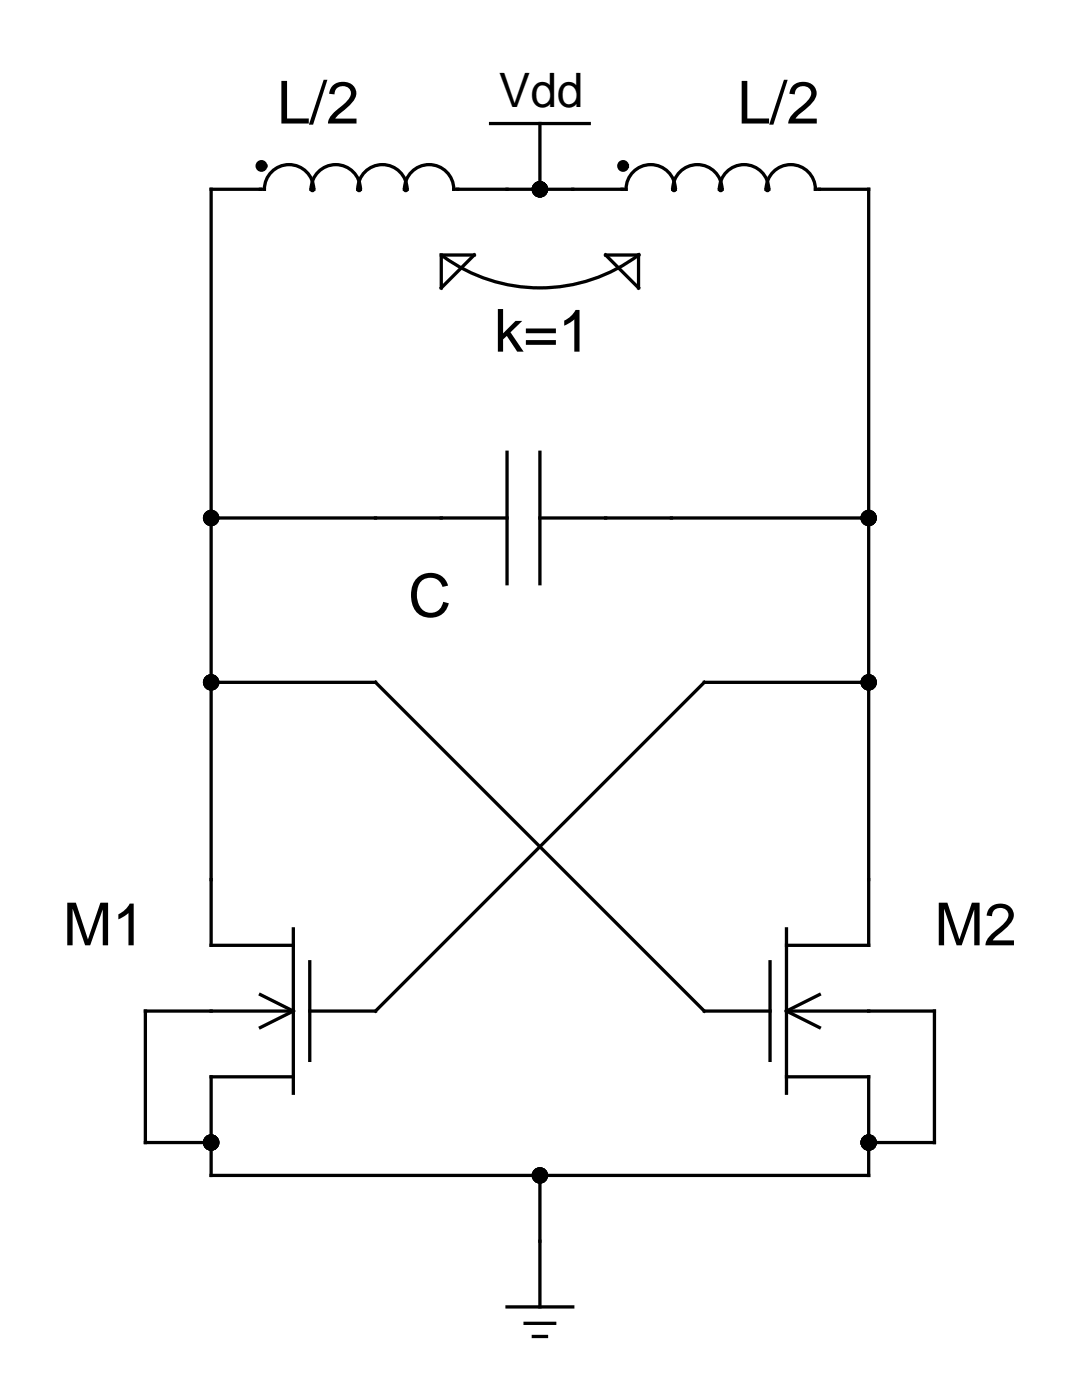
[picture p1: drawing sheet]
<svg xmlns="http://www.w3.org/2000/svg" width="216mm" height="279mm" viewBox="0 0 216 279" stroke-linecap="round" stroke-linejoin="round" font-family="sans-serif">
<defs><g id="words">
<g font-size="11.8">
<text x="55.3" y="24.7">L/2</text>
<text x="147.1" y="24.7">L/2</text>
<text x="98.5" y="70.2">k=1</text>
<text x="81.5" y="123.1">C</text>
<text x="12.6" y="188.7">M1</text>
<text x="186.5" y="188.7">M2</text>
</g>
<text font-size="9.5" x="99.5" y="21.4">Vdd</text>
</g></defs>
<g fill="none" stroke="#000" stroke-width=".66">
<path d="M97.9 24.7h19.7M107.7 24.7v13.1M88.1 50.9h6.5l-6.5 6.6zM120.9 50.9h6.5v6.6zM127.5 50.8a32.8 32.8 0 0 1-39 .4M101.2 90.3v26.2M107.7 90.3v26.2M42.1 103.4h59.1M107.7 103.4h65.6M42.1 136.2h32.8l65.6 65.6h13.2M173.3 136.2h-32.8l-65.6 65.6h-13.1M52 198.5l6.5 3.3"/>
<path d="M58.5 188.7h-16.4v-150.9h10.7a4.9 4.9 0 0 1 4.9-4.9 4.9 4.9 0 0 1 4.9 5l-.3 .1-.2-.1a4.9 4.9 0 0 1 4.9-5 4.9 4.9 0 0 1 4.9 5l-.2 .1-.3-.1a4.9 4.9 0 0 1 4.9-5 4.9 4.9 0 0 1 4.9 5l-.2 .1-.3-.1a4.9 4.9 0 0 1 4.9-5.1 4.9 4.9 0 0 1 4.9 5h34.4a4.9 4.9 0 0 1 5-4.9 4.9 4.9 0 0 1 4.8 5l-.2 .1-.2-.1a4.9 4.9 0 0 1 4.9-5 4.9 4.9 0 0 1 4.8 5l-.2 .1-.2-.1a4.9 4.9 0 0 1 4.9-5 4.9 4.9 0 0 1 4.9 5l-.3 .1-.2-.1a4.9 4.9 0 0 1 4.8-5.1 4.9 4.9 0 0 1 5 5h10.6v150.9h-16.4M58.5 185.4v32.8M61.8 191.9v19.7M153.7 191.9v19.7M156.9 185.4v32.8M163.5 198.5l-6.6 3.3M58.5 214.9h-16.4v19.7h131.2v-19.7h-16.4M58.5 201.8h-29.5v26.2h13.1M58.5 201.8l-6.5 3.3M156.9 201.8h29.6v26.2h-13.2M156.9 201.8l6.6 3.3M107.7 234.6v26.2"/>
<path d="M101.2 260.8h13.1M104.8 264.1h5.9M106.4 266.7h2.6"/>
<circle cx="52.2" cy="33.1" r=".85"/>
<circle cx="124.3" cy="33.1" r=".85"/>
</g>
<g fill="#000">
<circle cx="52.2" cy="33.1" r=".85"/>
<circle cx="107.7" cy="37.8" r="1.64"/>
<circle cx="124.3" cy="33.1" r=".85"/>
<circle cx="42.1" cy="103.4" r="1.64"/>
<circle cx="173.3" cy="103.4" r="1.64"/>
<circle cx="42.1" cy="136.2" r="1.64"/>
<circle cx="173.3" cy="136.2" r="1.64"/>
<circle cx="42.1" cy="228" r="1.64"/>
<circle cx="107.7" cy="234.6" r="1.64"/>
<circle cx="173.3" cy="228" r="1.64"/>
</g>
<use href="#words"/>
</svg>
